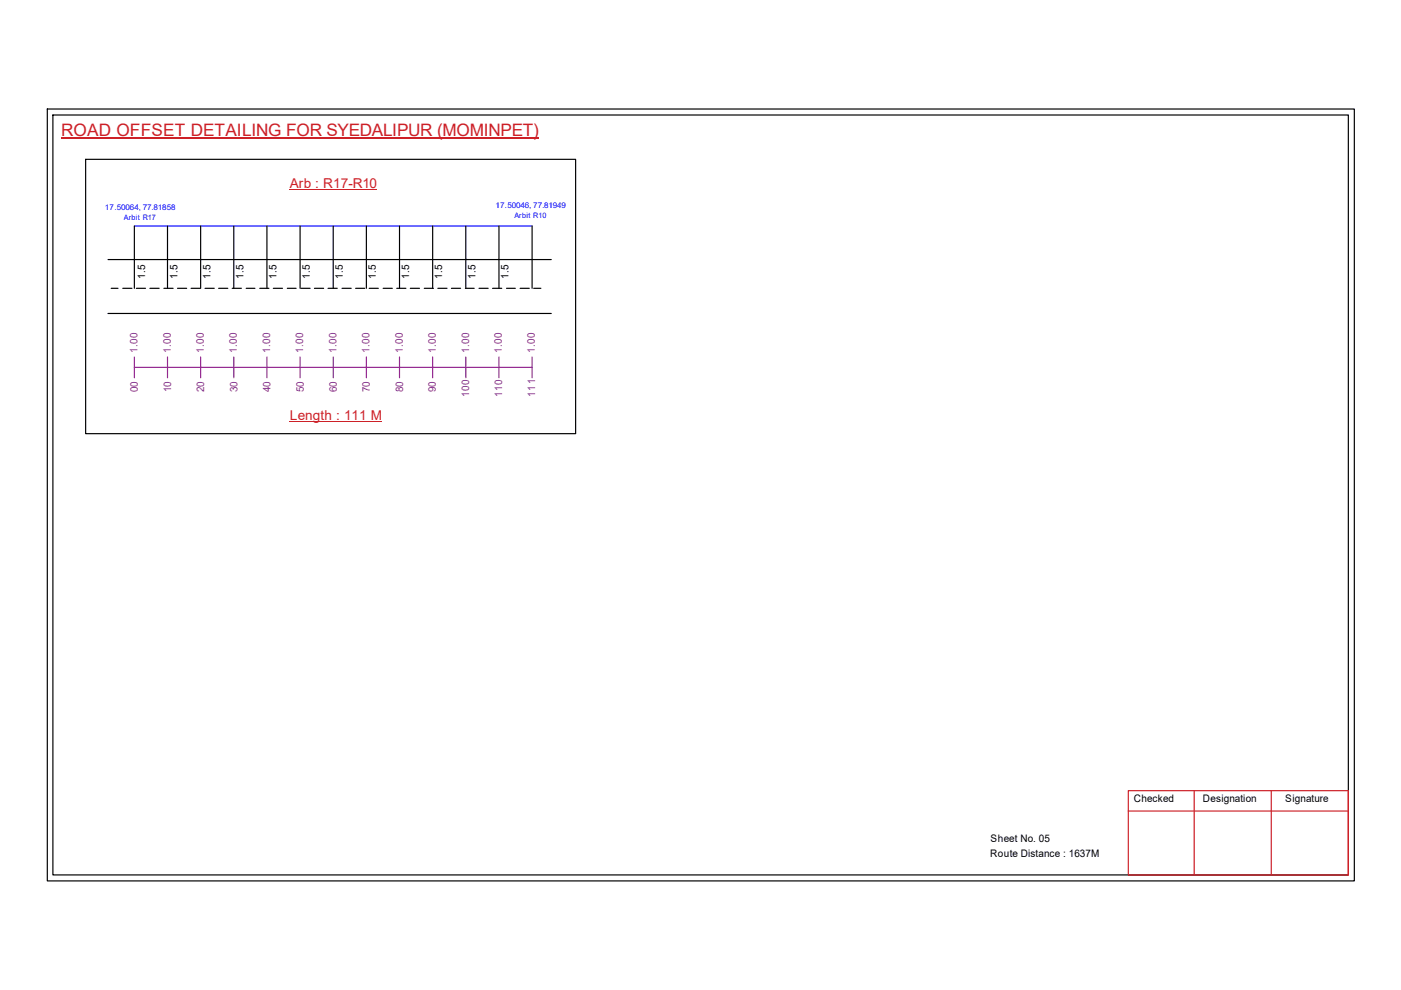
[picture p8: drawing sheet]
<svg xmlns="http://www.w3.org/2000/svg" width="297mm" height="210mm" viewBox="0 0 297 210" stroke-linecap="round" stroke-linejoin="round" font-family="sans-serif">
<defs><g id="words">
<text font-size="3.6" fill="#cd2027" x="13" y="28.9">ROAD OFFSET DETAILING FOR SYEDALIPUR (MOMINPET)</text>
<g font-size="2.9" fill="#cd2027">
<text x="61.4" y="39.9">Arb : R17-R10</text>
<text x="61.4" y="89">Length : 111 M</text>
</g>
<g font-size="2.2">
<text x="30.8" y="59.2" transform="rotate(-90 30.8 59.2)">1.5</text>
<text x="37.6" y="59.2" transform="rotate(-90 37.6 59.2)">1.5</text>
<text x="44.7" y="59.2" transform="rotate(-90 44.7 59.2)">1.5</text>
<text x="51.6" y="59.2" transform="rotate(-90 51.6 59.2)">1.5</text>
<text x="58.6" y="59.2" transform="rotate(-90 58.6 59.2)">1.5</text>
<text x="65.7" y="59.2" transform="rotate(-90 65.7 59.2)">1.5</text>
<text x="72.7" y="59.2" transform="rotate(-90 72.7 59.2)">1.5</text>
<text x="79.7" y="59.2" transform="rotate(-90 79.7 59.2)">1.5</text>
<text x="86.7" y="59.2" transform="rotate(-90 86.7 59.2)">1.5</text>
<text x="93.8" y="59.2" transform="rotate(-90 93.8 59.2)">1.5</text>
<text x="100.8" y="59.2" transform="rotate(-90 100.8 59.2)">1.5</text>
<text x="107.8" y="59.2" transform="rotate(-90 107.8 59.2)">1.5</text>
<text x="240.4" y="170.1">Checked</text>
<text x="255.1" y="170.1">Designation</text>
<text x="272.5" y="170.1">Signature</text>
<text x="210" y="178.6">Sheet No. 05</text>
<text x="209.9" y="181.7">Route Distance : 1637M</text>
</g>
<g font-size="2.2" fill="#93278f">
<text x="29.2" y="74.8" transform="rotate(-90 29.2 74.8)">1.00</text>
<text x="36.2" y="74.8" transform="rotate(-90 36.2 74.8)">1.00</text>
<text x="43.2" y="74.8" transform="rotate(-90 43.2 74.8)">1.00</text>
<text x="50.2" y="74.8" transform="rotate(-90 50.2 74.8)">1.00</text>
<text x="57.3" y="74.8" transform="rotate(-90 57.3 74.8)">1.00</text>
<text x="64.3" y="74.8" transform="rotate(-90 64.3 74.8)">1.00</text>
<text x="71.3" y="74.8" transform="rotate(-90 71.3 74.8)">1.00</text>
<text x="78.4" y="74.8" transform="rotate(-90 78.4 74.8)">1.00</text>
<text x="85.4" y="74.8" transform="rotate(-90 85.4 74.8)">1.00</text>
<text x="92.4" y="74.8" transform="rotate(-90 92.4 74.8)">1.00</text>
<text x="99.4" y="74.8" transform="rotate(-90 99.4 74.8)">1.00</text>
<text x="106.4" y="74.8" transform="rotate(-90 106.4 74.8)">1.00</text>
<text x="113.4" y="74.8" transform="rotate(-90 113.4 74.8)">1.00</text>
<text x="29.2" y="83.1" transform="rotate(-90 29.2 83.1)">00</text>
<text x="36.3" y="83.1" transform="rotate(-90 36.3 83.1)">10</text>
<text x="43.3" y="83.1" transform="rotate(-90 43.3 83.1)">20</text>
<text x="50.3" y="83.1" transform="rotate(-90 50.3 83.1)">30</text>
<text x="57.4" y="83.1" transform="rotate(-90 57.4 83.1)">40</text>
<text x="64.4" y="83.1" transform="rotate(-90 64.4 83.1)">50</text>
<text x="71.4" y="83.1" transform="rotate(-90 71.4 83.1)">60</text>
<text x="78.4" y="83.1" transform="rotate(-90 78.4 83.1)">70</text>
<text x="85.5" y="83.1" transform="rotate(-90 85.5 83.1)">80</text>
<text x="92.4" y="83.1" transform="rotate(-90 92.4 83.1)">90</text>
<text x="99.4" y="84.2" transform="rotate(-90 99.4 84.2)">100</text>
<text x="106.5" y="84.2" transform="rotate(-90 106.5 84.2)">110</text>
<text x="113.5" y="84.2" transform="rotate(-90 113.5 84.2)">111</text>
</g>
<g font-size="1.7" fill="#00f">
<text x="22.2" y="44.6">17.50064, 77.81858</text>
<text x="105" y="44.2">17.50046, 77.81949</text>
</g>
<g font-size="1.6" fill="#00f">
<text x="26.3" y="46.7">Arbit R17</text>
<text x="109.1" y="46.3">Arbit R10</text>
</g>
</g></defs>
<g fill="none" stroke="#000" stroke-width=".25">
<path d="M10 23.1h277.1v163.7h-277.1zM11.2 24.4h274.7v161.1h-274.7zM18.2 33.8h103.8v58.1h-103.8zM22.9 55h94M28.5 47.9v13.2M35.5 47.9v13.2M42.5 47.9v13.2M49.6 47.9v13.2M56.6 47.9v13.2M63.6 47.9v13.2M70.7 47.9v13.2M77.7 47.9v13.2"/>
<path d="M84.7 47.9v13.2M91.7 47.9v13.2M98.8 47.9v13.2M105.8 47.9v13.2M112.8 47.9v13.2M22.9 66.5h94M23.6 61.1h1.4M26 61.1h2M28.9 61.1h2M31.8 61.1h1.9M34.8 61.1h1.9M37.6 61.1h2"/>
<path d="M40.5 61.1h2M43.5 61.1h1.9M46.4 61.1h1.9M49.2 61.1h2M52.2 61.1h1.9M55.1 61.1h1.9M58 61.1h1.9M60.9 61.1h1.9M63.8 61.1h1.9M66.7 61.1h1.9M69.6 61.1h1.9M72.5 61.1h2"/>
<path d="M75.4 61.1h1.9M78.3 61.1h1.9M81.2 61.1h2M84.1 61.1h2M87 61.1h1.9M90 61.1h1.9M92.8 61.1h2M95.7 61.1h2M98.7 61.1h1.8M101.6 61.1h1.9M104.4 61.1h2M107.4 61.1h1.9"/>
<path d="M110.3 61.1h1.9M113.2 61.1h1.5"/>
</g>
<path d="M239.2 167.6h46.7v17.9h-46.7zM239.2 172h46.7M253.2 167.6v17.9M269.5 167.6v17.9" fill="none" stroke="#cc1f26" stroke-width=".25"/>
<path d="M13 29.3h101.3" fill="none" stroke="#cd2027" stroke-width=".25"/>
<path d="M28.5 47.9h84.3" fill="none" stroke="#00f" stroke-width=".25"/>
<g fill="none" stroke="#93278f" stroke-width=".25">
<path d="M28.5 77.9h84.3M28.5 75.7v4.4M35.5 75.7v4.4M42.5 75.7v4.4M49.6 75.7v4.4M56.6 75.7v4.4M63.6 75.7v4.4M70.7 75.7v4.4M77.7 75.7v4.4M84.7 75.7v4.4M91.7 75.7v4.4M98.8 75.7v4.4"/>
<path d="M105.8 75.7v4.4M112.8 75.7v4.4"/>
</g>
<path d="M61.4 40.2h18.5M61.4 89.3h19.6" fill="none" stroke="#cd2027" stroke-width=".21"/>
<use href="#words"/>
</svg>
